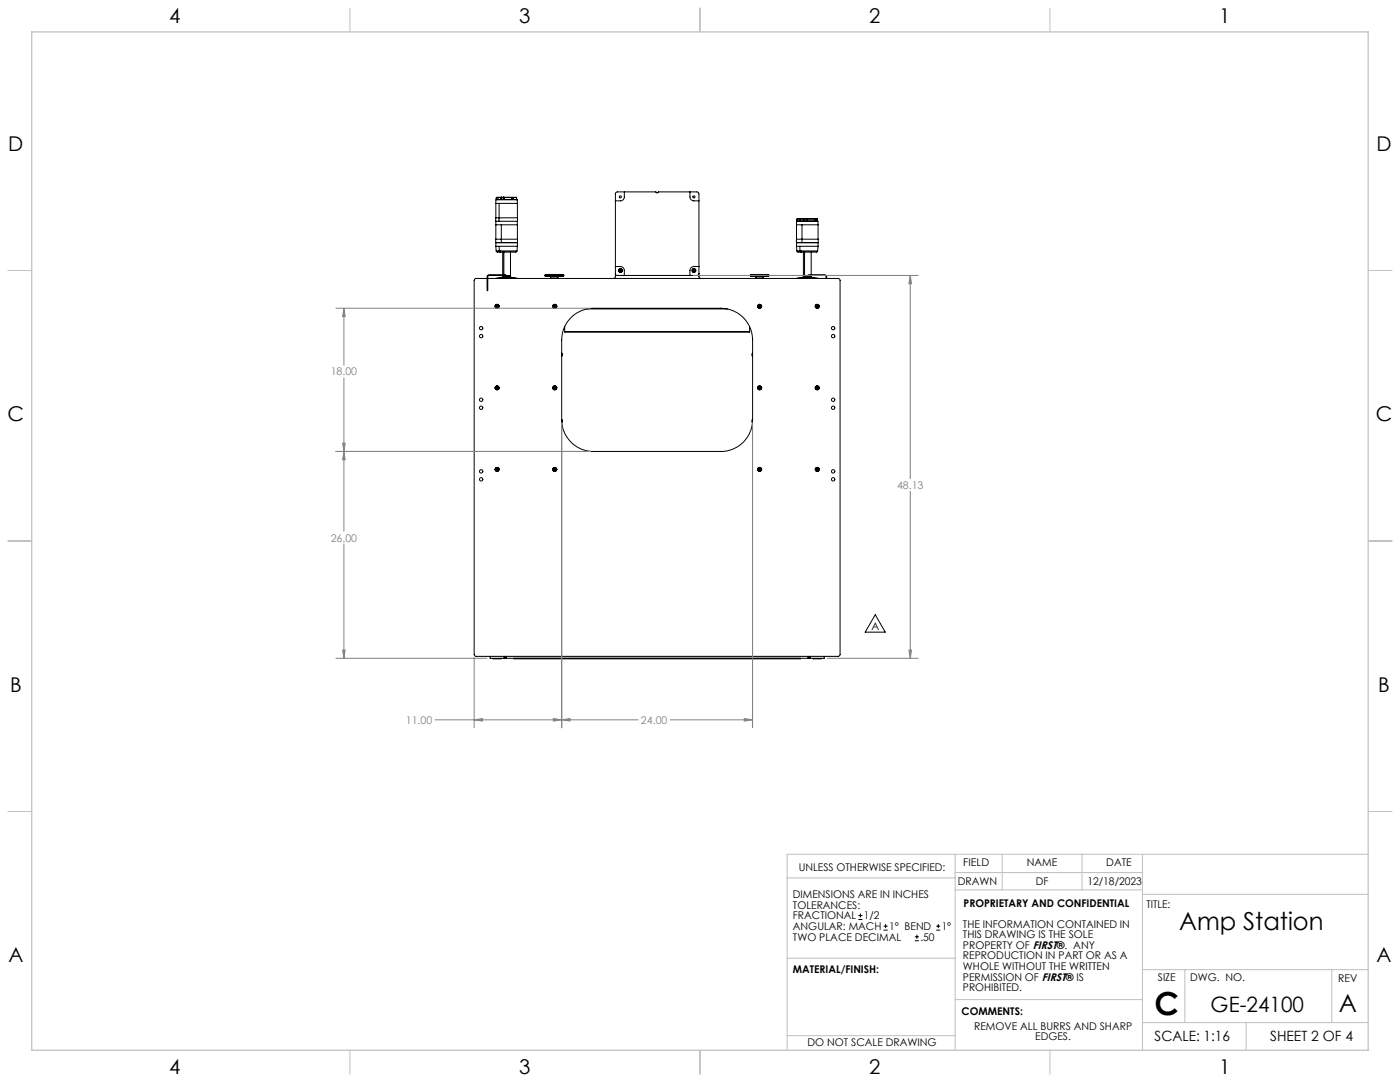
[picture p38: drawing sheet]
<svg xmlns="http://www.w3.org/2000/svg" width="559mm" height="432mm" viewBox="0 0 559 432" stroke-linecap="round" stroke-linejoin="round" font-family="sans-serif">
<defs><g id="words">
<text font-size="12.7" x="460.9" y="405.2">C</text>
<g font-size="9.9">
<text x="470.7" y="371.3">Amp Station</text>
<text x="534.3" y="404">A</text>
</g>
<text font-size="8.5" x="483.2" y="404">GE-24100</text>
<g font-size="8.1">
<text x="67.6" y="9.3">4</text>
<text x="207.3" y="9.3">3</text>
<text x="347" y="9.3">2</text>
<text x="486.7" y="9.3">1</text>
<text x="3.3" y="60.1">D</text>
<text x="549.4" y="60.1">D</text>
<text x="3" y="168">C</text>
<text x="549.1" y="168">C</text>
<text x="4" y="276">B</text>
<text x="550.1" y="276">B</text>
<text x="3.3" y="383.9">A</text>
<text x="549.4" y="383.9">A</text>
<text x="67.6" y="428.4">4</text>
<text x="207.3" y="428.4">3</text>
<text x="347" y="428.4">2</text>
<text x="486.7" y="428.4">1</text>
</g>
<g font-size="5.6">
<text x="460.9" y="415.2">SCALE: 1:16</text>
<text x="507" y="415.2">SHEET 2 OF 4</text>
</g>
<g font-size="4.2" fill="#808080">
<text x="132" y="149.8">18.00</text>
<text x="358.1" y="195.1">48.13</text>
<text x="132" y="216.1">26.00</text>
<text x="162" y="288.8">11.00</text>
<text x="255.8" y="288.8">24.00</text>
</g>
<g font-size="4.2">
<text x="347.8" y="251.6">A</text>
<text x="318.8" y="347.7">UNLESS OTHERWISE SPECIFIED:</text>
<text x="384.5" y="345.5">FIELD</text>
<text x="409.9" y="345.7">NAME</text>
<text x="441.6" y="345.7">DATE</text>
<text x="382.3" y="353.3">DRAWN</text>
<text x="413.5" y="353.3">DF</text>
<text x="434" y="353.3">12/18/2023</text>
<text x="316.5" y="358.5">DIMENSIONS ARE IN INCHES</text>
<text x="316.5" y="362.7">TOLERANCES:</text>
<text x="384.6" y="361.9">PROPRIETARY AND CONFIDENTIAL</text>
<text x="457.6" y="362.3">TITLE:</text>
<text x="316.5" y="371.2">ANGULAR: MACH</text>
<text x="316.5" y="366.9">FRACTIONAL</text>
<text x="344.8" y="366.9">1/2</text>
<text x="354.9" y="371.2">1° BEND</text>
<text x="375.9" y="371.2">1°</text>
<text x="384.4" y="370.2">THE INFORMATION CONTAINED IN</text>
<text x="316.5" y="375.4">TWO PLACE DECIMAL</text>
<text x="367.4" y="375.4">.50</text>
<text x="384.4" y="374.4">THIS DRAWING IS THE SOLE</text>
<text x="384.4" y="382.9">REPRODUCTION IN PART OR AS A</text>
<text x="384.4" y="378.6">PROPERTY OF FIRST®. ANY</text>
<text x="316.5" y="388.4">MATERIAL/FINISH:</text>
<text x="384.4" y="387.1">WHOLE WITHOUT THE WRITTEN</text>
<text x="384.4" y="391.3">PERMISSION OF FIRST® IS</text>
<text x="384.4" y="395.6">PROHIBITED.</text>
<text x="462.2" y="391.3">SIZE</text>
<text x="475.1" y="391.3">DWG. NO.</text>
<text x="534.1" y="391.8">REV</text>
<text x="383.8" y="405.1">COMMENTS:</text>
<text x="388.8" y="410.9">REMOVE ALL BURRS AND SHARP</text>
<text x="322.3" y="417.6">DO NOT SCALE DRAWING</text>
<text x="413.2" y="415.2">EDGES.</text>
</g>
</g></defs>
<g fill="none" stroke="#c0c0c0" stroke-width=".4">
<path d="M139.7 3.2v9.5M279.4 3.2v9.5M419.1 3.2v9.5M3.1 107.9h9.6M546.1 107.9h9.5M3.1 215.9h9.6M546.1 215.9h9.5M3.1 323.8h9.6M546.1 323.8h9.5M314.2 350.3h67M381.2 340.9v78.2M381.2 355.1h74.8"/>
<path d="M381.2 348.2h74.8M400 340.9v14.2M431.9 340.9v14.2M456 340.9v78.2M456 356.9h90.1M546.1 340.9h-231.9v78.2M314.2 382.4h67.2M381.2 398.9h74.8M456 387h90.1M472.9 387v21.1M531.6 387v21.1M139.7 419.1v9.6"/>
<path d="M279.4 419.1v9.6M314.2 413.3h67M419.1 419.1v9.6M456 408.1h90.1M497.4 408.1v11"/>
</g>
<path d="M12.7 12.7h533.4v406.4h-533.4z" fill="none" stroke="#c0c0c0" stroke-width=".5"/>
<g fill="none" stroke="#000" stroke-width=".4">
<path d="M198.1 79.3h.1M198.2 78.8h.6M198.2 78.8v.8M198.2 78.9l-.1 .4M198.7 79.6l7.6 .1M198.7 79.6l-.5 .1M198.7 79.6v.1M198.8 78.8v.8M199.9 78.8h-1.1M199.9 78.8h.1M200 78.8h.1M200 78.7l-1.8 .1"/>
<path d="M200 78.7h.1M200 78.7v.9M200 78.7l.1 .9-.2-.8M200 78.7h1M200.1 78.8h.8M200.1 78.8h.1M200.9 78.8v.8h.2v-.8M200.9 78.8h.1M201 78.7h.1M201 78.7v.9M201 78.7l5.2 .1M201.1 78.8h.1"/>
<path d="M201.1 78.8h5.1M204.3 78.9h.6v.4h-.6zM204.3 78.9v.4M204.6 79.3h.1M206.2 78.8v.8M249.2 76.6v2a1.62 1.62 0 0 1-1.6 1.6h-2M275.4 76.6v2a1.62 1.62 0 0 0 1.6 1.6h2M197.9 95.5h8.7M197.9 86.9h8.7M197.9 88.3h1.3M197.9 96.8h8.7zM197.9 89.7h2.2"/>
<path d="M197.9 81.2h1.3M197.9 98.3h8.6M197.9 98.3l.1 1.9M199.2 81.2h7.3l.1 7.1h-7.4M199.2 81.2v7.1M199.2 98.3l.1 1.9M200.1 89.7h6.4v8.6M200.1 89.7v7.1M206.5 81.2v-1.5h-8.6v18.6M206.5 88.3v1.4M206.5 98.3l-.2 1.9M317.9 95.5h8.7v1.3h-6.5"/>
<path d="M317.9 89.7h2.2M317.9 98.3h8.6M317.9 98.3l.2 1.9M318.1 87.5h.2v.3h-.2zM318.1 87.8h.1M318.1 87.5v.3M318.2 88.2l8.1 .1M318.2 87.4h1.2M318.2 87.4v.1M318.2 87.9v.4M318.3 87.8l-.2 .1M319.2 98.3l.1 1.9"/>
<path d="M319.4 87.4v.9M320.1 89.7h6.4M320.1 96.8h-2.2h8.6v1.5M320.1 89.7v7.1M320.9 87.3l-1.5 .1M320.9 87.3l-.1 .9h.2v-.9M320.9 87.3h.1M320.9 87.3l-2.7 .1M320.9 87.3v.9M321 87.3h.1M321 87.3h1M321 87.3l.9 .1"/>
<path d="M322 87.3l-.1 .1M322 87.3h.1M322 87.3v.9M322.1 87.3l4.1 .1M322.1 87.3h.1M322.1 87.3l.1 .9h-.3v-.8M325.1 87.5h.5v.4l-.5-.1zM325.2 87.5v.3M325.4 87.8l.2 .1M326.2 87.4v.8M326.5 95.5v-7.2h-8.6v10M326.5 98.3l-.1 1.9"/>
<path d="M189.5 111.4l.4-.3h144.8l.5 .4 .1 149.8-.3 .5-145.1 .1-.5-.3-.1-149.7zM194.4 111.1a1.08 1.08 0 0 1 1.2-1.5h5.2a1.12 1.12 0 0 1 1.3 .3 1.12 1.12 0 0 1 .2 1.2M194.7 111.1l-.3 .2 .1 4.7 .2-5.7a.95 .95 0 0 1 1.4-.4h5.4a.78 .78 0 0 1 .5 1.2M198 111.1h-.1M198 111.1h1.4M198 100.2l.4 .4h1.3M198 100.2h1.3M199.2 100h.6M199.3 100.2l.4 .4M199.3 100.2h7M199.4 111.1h2.6M199.4 110.9v.2"/>
<path d="M199.4 111.1h-.2M200.3 110.8l-.9 .3M200.3 110.8l-.9 .1M200.4 110.7h.6M200.4 110.7l-2.4 .4M200.7 110.4l-.3 .3M200.7 110.4h.4M200.7 100.6v9M200.7 109.9v.1M200.8 110.1l.1 .1M200.8 110.1h.4M200.9 110l-.1 .1"/>
<path d="M201 110.7h1M201 110.7l-.7 .1M201.1 110.4l-.1 .3M201.1 110.2h-.4v.2M201.1 110.2h.8M201.1 110.4h.9M201.1 100.6v9M201.1 110.2v.2M201.2 110.1h.6M201.2 110.1l.1 .1M201.3 110l-.1 .1M202.2 110.1h1.5"/>
<path d="M202.2 110.2h1.6v.2M202.3 111.1h4.1M202.3 110.7h1.7M202.3 110.4h1.5M203.6 110l.1 .1M203.7 110.1l-.1 .1M203.8 110.4l.2 .3M203.8 100.6v9.4h-1.7M204 110.7l2.4 .4M204 110.9l1.2 .1zM204.2 110.8v.1M206.3 100.2l-.5 .4h-6.1"/>
<path d="M206.4 111.1h.1M217.5 110l.2 .3h7.1l.2-.3M217.5 109.9l.3-.4h7l.2 .4M217.5 110h7.5M217.5 109.9h7.5M217.5 109.9v.1M219.6 111.1h.1M219.6 111.1h3.2M219.9 110.5h2.7M219.9 110.5l-.3 .6M219.9 110.3v.2M222.6 110.5l.2 .6"/>
<path d="M222.6 110.3v.2M222.8 111.1h.1M225 109.9v.1M244.8 111.1l.7-.3 .1-.5 .1-33.2 .7-.5h15.3a.59 .59 0 0 0 .6 .4 .59 .59 0 0 0 .6-.4h15.3l.7 .5 .1 33.4 .8 .6M245.6 106.4h2a1.55 1.55 0 0 1 1.6 1.6v1.9M245.6 109.1l.7 .8h32l.7-.8M246.9 108l.4 .5M247.2 107.7h.1M247.1 107.7l.2 .1M247.3 107.4h.7M247.3 107.4l.3-.3 .4 .3M247.3 107.4l-.4 .6"/>
<path d="M247.3 108.5h.7M247.3 108.5l.3 .3 .4-.3M247.3 107.8h.1M247.6 108.2h.1M247.6 108.5h.1M247.6 108.2v.3M247.9 107.8h.1M248 107.4l.3 .6M248.1 107.7l-.2 .1M248.1 107.7h.1M248.3 108l-.3 .5M276.3 108l.3 .5"/>
<path d="M276.5 107.7l.2 .1M276.5 107.7h.1M276.6 107.4h.7M276.6 107.4l.4-.3 .3 .3M276.6 107.4l-.3 .6M276.6 108.5h.7M276.6 108.5l.4 .3 .3-.3M276.7 107.8h.1M277 108.2h.1M277 108.5h.1M277 108.2v.3M277.2 107.8h.1"/>
<path d="M277.2 107.8l.3-.1zM277.3 107.4l.4 .6M277.7 108l-.4 .5M279 106.4h-2a1.55 1.55 0 0 0-1.6 1.6v1.9M299.4 110l.2 .3h7.1l.2-.3M299.4 109.9l.3-.4h7l.2 .4M299.4 109.9h7.5M299.4 110h7.5M299.4 109.9v.1M301.6 111.1h.1M301.6 111.1h3.2M301.8 110.5h2.8"/>
<path d="M301.8 110.5l-.2 .6M301.8 110.3v.2M304.6 110.5l.2 .6M304.6 110.3v.2M304.8 111.1h.1M306.9 109.9v.1M318 111.1h-.1M318 111.1h1.4M318.1 100.2l.3 .4h1.3M318.1 100.2h1.2M319.2 100h.6M319.3 100.2l.4 .4"/>
<path d="M319.3 100.2h7.1M319.4 111.1h2.7a1.11 1.11 0 0 1 .3-1.2 1.11 1.11 0 0 1 1.1-.3h4.9a1.16 1.16 0 0 1 1.3 .3 1.16 1.16 0 0 1 .3 1.2M319.4 110.9v.2M319.4 111.1h-.2M320.3 110.8l-.9 .3M320.3 110.8l-.9 .1M320.5 110.7h.5M320.5 110.7l-2.5 .4M320.7 110.4l-.2 .3M320.7 100.6v9.4h.4M320.7 110.4h.4M320.8 110.1l.1 .1"/>
<path d="M320.8 110.1h.4M320.9 110l-.1 .1M321 110.7h1.1M321 110.7l-.7 .1M321.1 110h1.2M321.1 110.4l-.1 .3M321.1 110.2h-.4v.2M321.1 110.2h1.1M321.1 110.4h1.1M321.1 100.6v9.4M321.1 110.2v.2M321.2 110.1h1.1"/>
<path d="M321.2 110.1l.1 .1M321.3 110l-.1 .1M322.4 110.7h1.6M322.4 110.4h1.4M322.5 110.2h1.3v.2M322.6 110.1h1.1M323.6 110l.1 .1M323.7 110.1l-.1 .1M323.8 110.4l.2 .3M323.8 100.6v9M323.8 109.9v.1M324 110.7l2.5 .4"/>
<path d="M324 110.9l1.3 .1zM324.2 110.8v.1M326.4 100.2l-.5 .4h-6.2M326.5 111.1h-4.1a.92 .92 0 0 1 .2-1.1 .92 .92 0 0 1 1.1-.1h5.4a.77 .77 0 0 1 .6 1.2M326.5 111.1h.1M197.9 122.1v.2M197.9 122.1h.1M197.9 122.3h.1M197.9 122.1h.2M197.9 122.3h.2M198.1 122.3l.1 .1M198.1 122.1v.1"/>
<path d="M198.1 122.3l.2 .1M198.1 122.3h.1M198.2 122.4h.1M198.2 122.4l.1 .1M198.3 122.1h-.2M198.3 122.7h.2M198.3 121.7h.2M198.3 121.7h.1M198.3 122.7h.1M198.3 121.7v.2M198.3 121.9v.2M198.3 121.9v.1"/>
<path d="M198.3 121.7v.3M198.3 122v.1M198.3 122.5v.2M198.5 122.5h.1M198.5 122v.1M198.5 121.7h.1M198.5 122.7h.1M198.5 121.7v.2M198.5 122.5v.2M198.5 121.9v.2M198.5 121.9v.1M198.5 122.1l.2 .1"/>
<path d="M198.5 122.4h.1M198.5 122.4v.1M198.5 122.1h.1M198.5 122.1h.2M198.7 122.1h.2M198.7 122.3h.2M198.7 122.3l-.2 .1M198.7 122.1v.1M198.7 122.3h.1M198.9 122.1v.2M198.9 122.1h.1M198.9 122.3h.1"/>
<path d="M221.1 122.1h-.2l.2 .2M221.1 122.3l.2 .1M221.1 122.1v.1M221.1 122.3h.1M221.3 122.1h-.2M221.3 122.4v.1M221.3 122.1h.1M221.3 122.7h.2M221.3 121.7h.2M221.3 121.9v.2M221.3 121.7v.3M221.3 122.5v.2"/>
<path d="M221.3 121.7h.1M221.3 121.9v.1M221.3 122.1l-.2 .1M221.3 122.5h.1M221.3 122.7h.1M221.3 122v.1M221.5 121.7h.1M221.5 122.5h.1M221.5 122.7h.1M221.5 121.7v.3M221.5 122.5v.2M221.5 121.9l.1 .2"/>
<path d="M221.5 122v.1M221.5 122.1l.2 .1M221.5 122.4v.1M221.5 122.4h.1M221.6 122.4l-.1 .1M221.6 122.1h.1M221.6 122.1h-.1M221.7 122.1h.2M221.7 122.3h.2M221.7 122.3l-.1 .1M221.7 122.1v.1M221.7 122.3h.1"/>
<path d="M221.7 122.3l-.2 .1M221.9 122.1v.2M221.9 122.1h.1M221.9 122.3h.1M225.4 132.3v.2h73.8v-.2M225.4 132.3h73.8M225.4 130.4v1.9M227.9 126.8a12.6 12.6 0 0 1 9-3.8h50.8a12.7 12.7 0 0 1 12.7 12.7v31.8a12.6 12.6 0 0 1-12.7 12.7h-50.8a12.7 12.7 0 0 1-12.7-12.7v-31.8a12.5 12.5 0 0 1 3.7-8.9zM234.3 123.3h56M299.2 130.4v1.9M302.7 122.1v.2M302.7 122.3h.1"/>
<path d="M302.7 122.1h.1M302.7 122.1h.2M302.7 122.3h.2M302.9 122.3l.1 .1M302.9 122.1v.1M302.9 122.3h.1M303 122.4h.1M303 122.1h-.1M303 122.4l.1 .1M303 122.1h.1M303 122.1l-.1 .1M303.1 122.7h.2"/>
<path d="M303.1 121.7h.2M303.1 121.7h.1M303.1 122.7h.1M303.1 121.9l-.1 .2M303.1 121.7v.2M303.1 121.9v.1M303.1 121.7v.3M303.1 122l-.1 .1M303.1 122.5v.2M303.2 122.5h.1M303.2 122l.1 .1M303.3 121.7h.1"/>
<path d="M303.3 122.7h.1M303.3 121.7v.2M303.3 122.5v.2M303.3 121.9v.2M303.3 121.9l-.1 .1M303.3 122.1l.2 .1M303.3 122.4h.1M303.3 122.4l-.1 .1M303.3 122.4v.1M303.3 122.1h.2M303.3 122.1h.1M303.5 122.1h.2"/>
<path d="M303.5 122.3h.2M303.5 122.3l-.2 .1M303.5 122.1v.1M303.5 122.3h.1M303.7 122.1v.2M303.7 122.1h.1M303.7 122.3h.1M325.9 122.1h-.2l.2 .2M325.9 122.3l.1 .1M325.9 122.1v.1M325.9 122.3h.1M326 122.1h-.1"/>
<path d="M326 122.4l.1 .1M326 122.1h.1M326.1 122.7h.2M326.1 121.7h.2M326.1 121.7h.1M326.1 122.5h.1M326.1 122.7h.1M326.1 121.9l-.1 .2M326.1 121.7v.3M326.1 122.5v.2M326.1 121.9v.1M326.1 122.1l-.2 .1"/>
<path d="M326.1 122v.1M326.3 121.7h.1M326.3 122.5h.1M326.3 122.7h.1M326.3 121.7v.3M326.3 122.5v.2M326.3 121.9l.1 .2M326.3 122v.1M326.3 122.1l.2 .1M326.3 122.4v.1M326.3 122.4h.1M326.4 122.4l-.1 .1"/>
<path d="M326.4 122.1h.1M326.4 122.1h-.1M326.5 122.1v.1M326.5 122.3h.1M326.5 122.1h.2M326.5 122.3h.2M326.5 122.3l-.1 .1M326.5 122.3l-.2 .1M326.7 122.1v.2M326.7 122.1h.1M326.7 122.3h.1M197.9 154.7v.2"/>
<path d="M197.9 154.7h.1M197.9 154.9h.1M197.9 154.9h.2M198.1 154.9h.1M198.1 154.9h.2M198.2 154.6l-.3 .1M198.2 154.9l.1 .2M198.2 154.6l.1 .1M198.3 154.9h-.1M198.3 154.9v.2M198.3 155.3h.2M198.3 154.3l.2 .2"/>
<path d="M198.3 155.3h.1M198.3 154.3v.2M198.3 155.1v.2M198.3 154.5l-.1 .1M198.3 154.5h.1M198.3 155.1h.1M198.3 154.5v.2M198.5 154.5h.1M198.5 155.1h.1M198.5 155.3h.1M198.5 155.1v.2M198.5 154.5v.1"/>
<path d="M198.5 154.7h.2M198.5 154.9v.2M198.5 154.6l.2 .1M198.5 154.6v.1M198.5 154.9h.1M198.7 154.7h.1M198.7 154.9h.1M198.7 154.7h.2M198.7 154.9h.2M198.7 154.9h-.2M198.9 154.7v.2M198.9 154.7h.1"/>
<path d="M198.9 154.9h.1M221.1 154.7h-.2l.2 .2M221.1 154.7h.1M221.1 154.9h.1M221.1 154.9h.2M221.3 154.6l-.2 .1M221.3 154.9v.2M221.3 154.6v.1M221.3 155.3h.2M221.3 154.3h.2M221.3 154.3v.2M221.3 155.1v.2"/>
<path d="M221.3 154.5h.1M221.3 155.1h.1M221.3 155.3h.1M221.3 154.5v.1M221.3 154.3h.1M221.3 154.9h.1M221.3 154.7h-.2M221.3 154.5v.2M221.5 154.5h.1M221.5 155.1h.1M221.5 155.3h.1M221.5 154.3v.2"/>
<path d="M221.5 155.1v.2M221.5 154.5l.1 .1M221.5 154.5v.2M221.5 154.7h.2M221.5 154.9v.2M221.5 154.9h.1M221.6 154.9l-.1 .2M221.6 154.6l.1 .1M221.6 154.6l-.1 .1M221.7 154.7h.1M221.7 154.9h.1M221.7 154.7h.2"/>
<path d="M221.7 154.9h.2M221.7 154.9h-.1M221.7 154.9h-.2M221.9 154.7v.2M221.9 154.7h.1M221.9 154.9h.1M224.2 140.9l.2 .4M224.4 141.3l-.2 .9M224.4 141.3h.1M300.4 140.9l-.2 .3 .2 1M302.7 154.7v.2M302.7 154.7h.1"/>
<path d="M302.7 154.9h.1M302.7 154.9h.2M302.9 154.9h.1M303 154.6l-.3 .1M303 154.9l.1 .2M303 154.6v.1M303 154.9h.1M303.1 155.3h.2M303.1 154.3l.2 .2M303.1 155.3h.1M303.1 154.3v.2M303.1 155.1v.2"/>
<path d="M303.1 154.5h.1M303.1 155.1h.1M303.1 154.5l-.1 .1M303.1 154.5l-.1 .2M303.2 154.5h.1M303.2 155.1h.1M303.3 155.3h.1M303.3 155.1v.2M303.3 154.5v.1M303.3 154.7h.2M303.3 154.9l-.1 .2M303.3 154.6v.1"/>
<path d="M303.3 154.9h.1M303.3 154.9v.2M303.3 154.6l.2 .1M303.5 154.7h.1M303.5 154.9h.1M303.5 154.7h.2M303.5 154.9h.2M303.5 154.9h-.2M303.7 154.7v.2M303.7 154.7h.1M303.7 154.9h.1M325.9 154.7h-.2l.2 .2"/>
<path d="M325.9 154.7h.1M325.9 154.9h.1M325.9 154.9h.2M326 154.6l-.1 .1M326 154.9l.1 .2M326 154.6l.1 .1M326.1 155.3h.2M326.1 154.3h.2M326.1 154.3v.2M326.1 155.1v.2M326.1 154.5h.1M326.1 155.1h.1"/>
<path d="M326.1 154.5l-.1 .1M326.1 154.3h.1M326.1 154.9h-.1M326.1 154.7h-.2M326.1 154.9v.2M326.1 155.3h.1M326.1 154.5v.2M326.3 154.5h.1M326.3 155.1h.1M326.3 155.3h.1M326.3 154.3v.2M326.3 155.1v.2"/>
<path d="M326.3 154.5l.1 .1M326.3 154.5v.2M326.3 154.7h.2M326.3 154.9v.2M326.3 154.9h.1M326.4 154.9l-.1 .2M326.4 154.6l.1 .1M326.4 154.6l-.1 .1M326.5 154.7h.1M326.5 154.9h.1M326.5 154.7h.2M326.5 154.9h.2"/>
<path d="M326.5 154.9h-.1M326.5 154.9h-.2M326.7 154.7v.2M326.7 154.7h.1M326.7 154.9h.1M224.2 167.4l.1 1.2M300.4 167.4l-.2 .2 .2 1M197.9 187.2v.2M197.9 187.2h.1M197.9 187.4h.1M197.9 187.2h.2M197.9 187.4h.2"/>
<path d="M198.1 187.4l.1 .1M198.1 187.4l.2 .1M198.1 187.4h.1M198.2 187.5h.1M198.2 187.5l.1 .1M198.2 187.1l.1 .1M198.3 187.2h-.2M198.3 187.8h.2M198.3 186.8h.2M198.3 186.8h.1M198.3 187.8h.1M198.3 186.8v.2"/>
<path d="M198.3 187l-.1 .1M198.3 187h.1M198.3 187v.2M198.3 187.6v.2M198.5 187.6h.1M198.5 186.8h.1M198.5 187.8h.1M198.5 186.8v.2M198.5 187.6v.2M198.5 187v.1M198.5 187h.1M198.5 187.2l.2 .1"/>
<path d="M198.5 187.5h.1M198.5 187.5v.1M198.5 187.1v.1M198.5 187.1l.2 .1M198.7 187.2h.2M198.7 187.4h.2M198.7 187.2v.1M198.7 187.4h.1M198.7 187.4l-.2 .1M198.9 187.2v.2M198.9 187.2h.1M198.9 187.4h.1"/>
<path d="M198.9 187.2l-.2 .1M220.9 187.2l.2 .2M220.9 187.2h.2M220.9 187.2l.2 .1M221.1 187.4l.2 .1M221.1 187.2v.1M221.1 187.4h.1M221.3 187.1l-.2 .1M221.3 187.5v.1M221.3 187.5h.1M221.3 187.1v.1M221.3 187.8h.2"/>
<path d="M221.3 186.8h.2M221.3 186.8v.2M221.3 187.6v.2M221.3 187v.1M221.3 187h.1M221.3 186.8h.1M221.3 187.2l-.2 .1M221.3 187.6h.1M221.3 187.8h.1M221.3 187v.2M221.5 186.8h.1M221.5 187.6h.1"/>
<path d="M221.5 187.8h.1M221.5 186.8v.2M221.5 187.6v.2M221.5 187l.1 .1M221.5 187v.2M221.5 187.2l.2 .1M221.5 187.5v.1M221.5 187.5h.1M221.6 187.5l-.1 .1M221.6 187.1l.1 .1M221.6 187.1l-.1 .1M221.7 187.2v.1"/>
<path d="M221.7 187.4h.1M221.7 187.2h.2M221.7 187.4h.2M221.7 187.4l-.1 .1M221.7 187.4l-.2 .1M221.9 187.2v.2M221.9 187.2h.1M221.9 187.4h.1M221.9 187.2l-.2 .1M302.7 187.2v.2M302.7 187.2h.1M302.7 187.4h.1"/>
<path d="M302.7 187.2h.2M302.7 187.4h.2M302.7 187.2l.2 .1M302.9 187.4l.1 .1M302.9 187.2v.1M302.9 187.4h.1M303 187.5h.1M303 187.1l-.1 .1M303 187.5l.1 .1M303 187.1v.1M303 187.2l-.1 .1M303.1 187.8h.2"/>
<path d="M303.1 186.8h.2M303.1 186.8h.1M303.1 187.8h.1M303.1 187.6h.1M303.1 186.8v.2M303.1 187.6v.2M303.1 187l-.1 .1M303.1 187h.1M303.1 187l-.1 .2M303.2 187.6h.1M303.3 186.8h.1M303.3 187.8h.1"/>
<path d="M303.3 186.8v.2M303.3 187.6v.2M303.3 187v.1M303.3 187h-.1M303.3 187.2l.2 .1M303.3 187.5h.1M303.3 187.5l-.1 .1M303.3 187.1v.1M303.3 187.5v.1M303.3 187.1l.2 .1M303.5 187.2h.2M303.5 187.4h.2"/>
<path d="M303.5 187.2v.1M303.5 187.4h.1M303.5 187.4l-.2 .1M303.7 187.2v.2M303.7 187.2h.1M303.7 187.4h.1M303.7 187.2l-.2 .1M325.7 187.2l.2 .2M325.7 187.2h.2M325.7 187.2l.2 .1M325.9 187.4l.2 .1M325.9 187.2v.1"/>
<path d="M325.9 187.4h.1M325.9 187.4l.1 .1M326 187.5h.1M326 187.1l-.1 .1M326 187.5l.1 .1M326 187.1l.1 .1M326.1 187.8h.2M326.1 186.8h.2M326.1 186.8v.2M326.1 187.6v.2M326.1 186.8h.1M326.1 187.6h.1"/>
<path d="M326.1 187.8h.1M326.1 187l-.1 .1M326.1 187h.1M326.1 187.2l-.2 .1M326.1 187.5v.1M326.1 187v.2M326.3 186.8h.1M326.3 187.6h.1M326.3 187.8h.1M326.3 186.8v.2M326.3 187.6v.2M326.3 187l.1 .1"/>
<path d="M326.3 187v.2M326.3 187.2l.2 .1M326.3 187.5v.1M326.3 187.5h.1M326.4 187.5l-.1 .1M326.4 187.1l.1 .1M326.4 187.1l-.1 .1M326.5 187.2v.1M326.5 187.4h.1M326.5 187.2h.2M326.5 187.4h.2M326.5 187.4l-.1 .1"/>
<path d="M326.5 187.4l-.2 .1M326.7 187.2v.2M326.7 187.2h.1M326.7 187.4h.1M326.7 187.2l-.2 .1M349.4 245.3l3.9 7h-8zM195.6 261.9v.8h133.4v-.8M196.8 262.7v.2h3.2v-.2M201.2 261.9v.8M201.3 261.9l.6 .8 .1-.8M201.6 261.9l.4 .4M205.1 262.7v.2h114.3v-.2"/>
<path d="M322.5 261.9v.8l.6-.2 .2-.6M322.9 261.9l-.4 .4M323.4 261.9v.8M324.6 262.7v.2h3.2v-.2"/>
<circle cx="247.6" cy="78.6" r=".42"/>
<circle cx="277" cy="78.6" r=".42"/>
<circle cx="192" cy="131" r=".68"/>
<circle cx="192" cy="134.1" r=".68"/>
<circle cx="198.4" cy="122.2" r=".76"/>
<circle cx="198.4" cy="122.2" r=".81"/>
<circle cx="221.4" cy="122.2" r=".81"/>
<circle cx="221.4" cy="122.2" r=".76"/>
<circle cx="303.2" cy="122.2" r=".76"/>
<circle cx="303.2" cy="122.2" r=".81"/>
<circle cx="326.2" cy="122.2" r=".81"/>
<circle cx="326.2" cy="122.2" r=".76"/>
<circle cx="332.5" cy="131" r=".67"/>
<circle cx="332.5" cy="134.1" r=".67"/>
<circle cx="192" cy="159.5" r=".68"/>
<circle cx="198.4" cy="154.8" r=".76"/>
<circle cx="198.4" cy="154.8" r=".81"/>
<circle cx="221.4" cy="154.8" r=".81"/>
<circle cx="221.4" cy="154.8" r=".76"/>
<circle cx="303.2" cy="154.8" r=".76"/>
<circle cx="303.2" cy="154.8" r=".81"/>
<circle cx="326.2" cy="154.8" r=".81"/>
<circle cx="326.2" cy="154.8" r=".76"/>
<circle cx="332.5" cy="159.5" r=".67"/>
<circle cx="192" cy="162.7" r=".68"/>
<circle cx="332.5" cy="162.7" r=".67"/>
<circle cx="192" cy="191.3" r=".68"/>
<circle cx="192" cy="188.1" r=".68"/>
<circle cx="198.4" cy="187.3" r=".76"/>
<circle cx="198.4" cy="187.3" r=".81"/>
<circle cx="221.4" cy="187.3" r=".81"/>
<circle cx="221.4" cy="187.3" r=".76"/>
<circle cx="303.2" cy="187.3" r=".76"/>
<circle cx="303.2" cy="187.3" r=".81"/>
<circle cx="326.2" cy="187.3" r=".81"/>
<circle cx="326.2" cy="187.3" r=".76"/>
<circle cx="332.5" cy="191.3" r=".67"/>
<circle cx="332.5" cy="188.1" r=".67"/>
</g>
<g fill="none" stroke="#808080" stroke-width=".4">
<path d="M276.6 109.9h89.9M363.3 109.9l.5 3.3h-1zM363.3 109.9v81.1M134.1 123h101.5M137.3 123l.5 3.3h-1zM137.3 123v22.7M137.3 150.8v61.2M136.8 176.9h1l-.5 3.3zM224.2 168.7v121.7M300.4 168.7v121.7M134.1 180.2h101.5M137.3 180.2l.5 3.3h-1z"/>
<path d="M363.3 196v66.7M137.3 217.1v45.6M136.8 259.4h1l-.5 3.3zM362.8 259.4h1l-.5 3.3zM134.1 262.7h60.2M189.3 262.4v28M330.2 262.7h36.3M173.7 287.3h81M189.3 287.3l3.3-.5v1zM220.9 286.8l3.3 .5-3.3 .5zM224.2 287.3l3.3-.5v1zM267.5 287.3h32.9"/>
<path d="M297.1 286.8l3.3 .5-3.3 .5z"/>
</g>
<path d="M136.8 259.4h1l-.5 3.3zM137.3 180.2l.5 3.3h-1zM189.3 287.3l3.3-.5v1zM220.9 286.8l3.3 .5-3.3 .5zM224.2 287.3l3.3-.5v1zM297.1 286.8l3.3 .5-3.3 .5zM136.8 176.9h1l-.5 3.3zM137.3 123l.5 3.3h-1zM362.8 259.4h1l-.5 3.3zM363.3 109.9l.5 3.3h-1z" fill="#808080"/>
<path d="M342.6 367h1.6M342.6 365.4h1.6M343.4 364.6v1.5M352.7 371.2h1.6M352.7 369.6h1.6M353.5 368.8v1.6M365.2 375.4h1.6M365.2 373.8h1.6M366 373v1.6M373.7 371.2h1.6M373.7 369.6h1.6M374.5 368.8v1.6" fill="none" stroke="#000" stroke-width=".4"/>
<use href="#words"/>
</svg>
